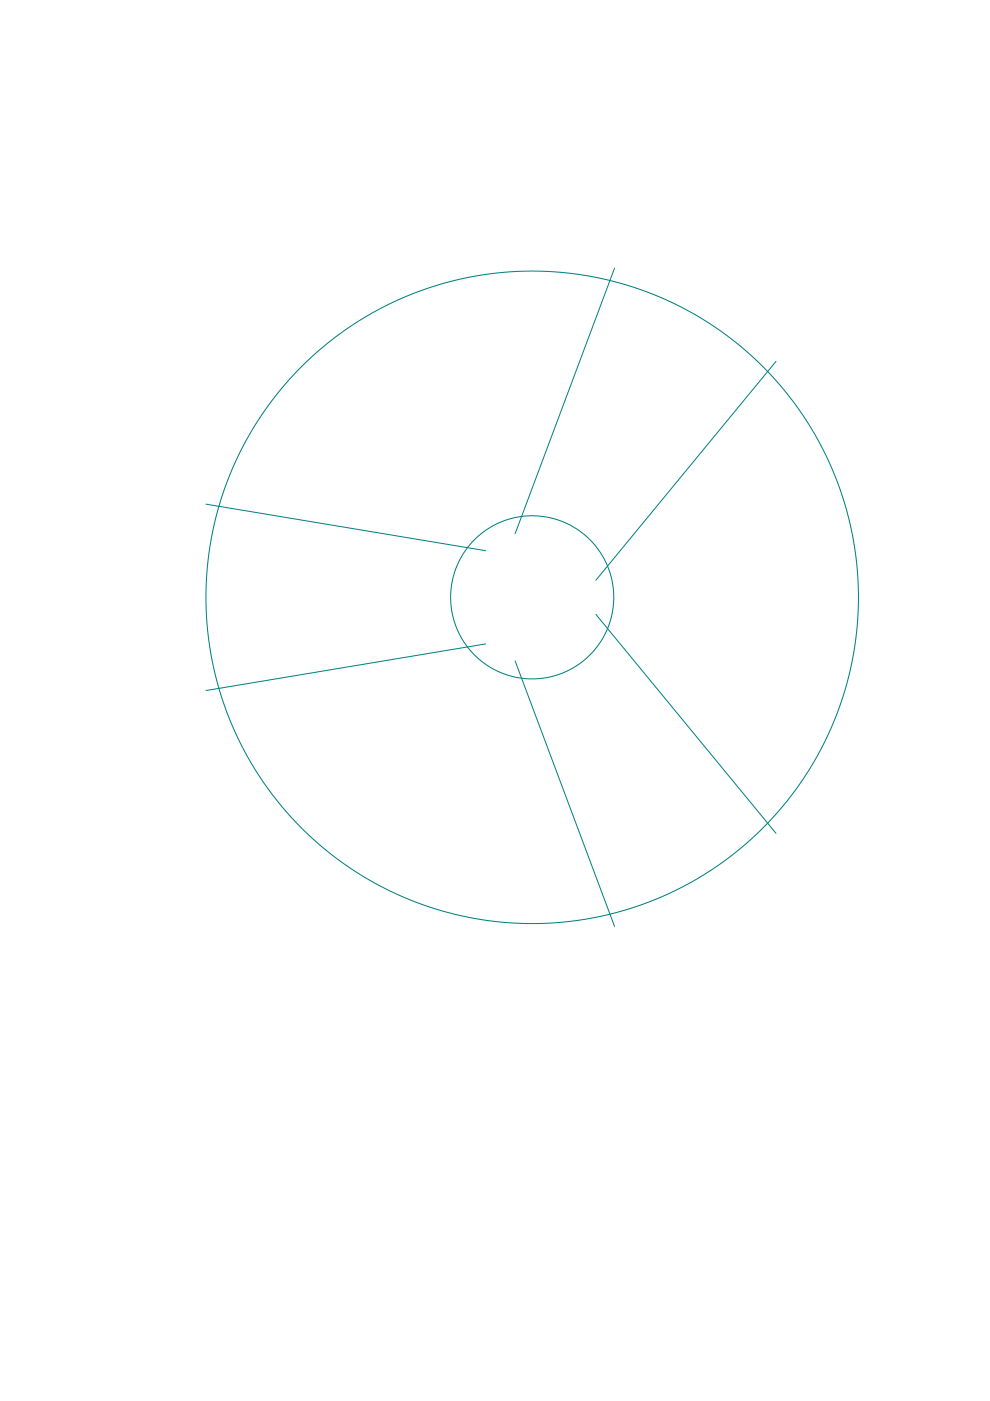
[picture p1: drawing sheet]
<svg xmlns="http://www.w3.org/2000/svg" width="210mm" height="297mm" viewBox="0 0 210 297" stroke-linecap="round" stroke-linejoin="round" font-family="sans-serif">
<g fill="none" stroke="#008080" stroke-width=".21">
<path d="M130.3 56.9l-21.1 56.3M164.5 76.6l-38.2 46.4M43.7 106.9l59.3 9.9M103 136.5l-59.3 9.9M126.3 130.3l38.2 46.4M109.2 140.1l21.1 56.3"/>
<circle cx="112.8" cy="126.6" r="17.3"/>
<circle cx="112.8" cy="126.6" r="69.2"/>
</g>
</svg>
